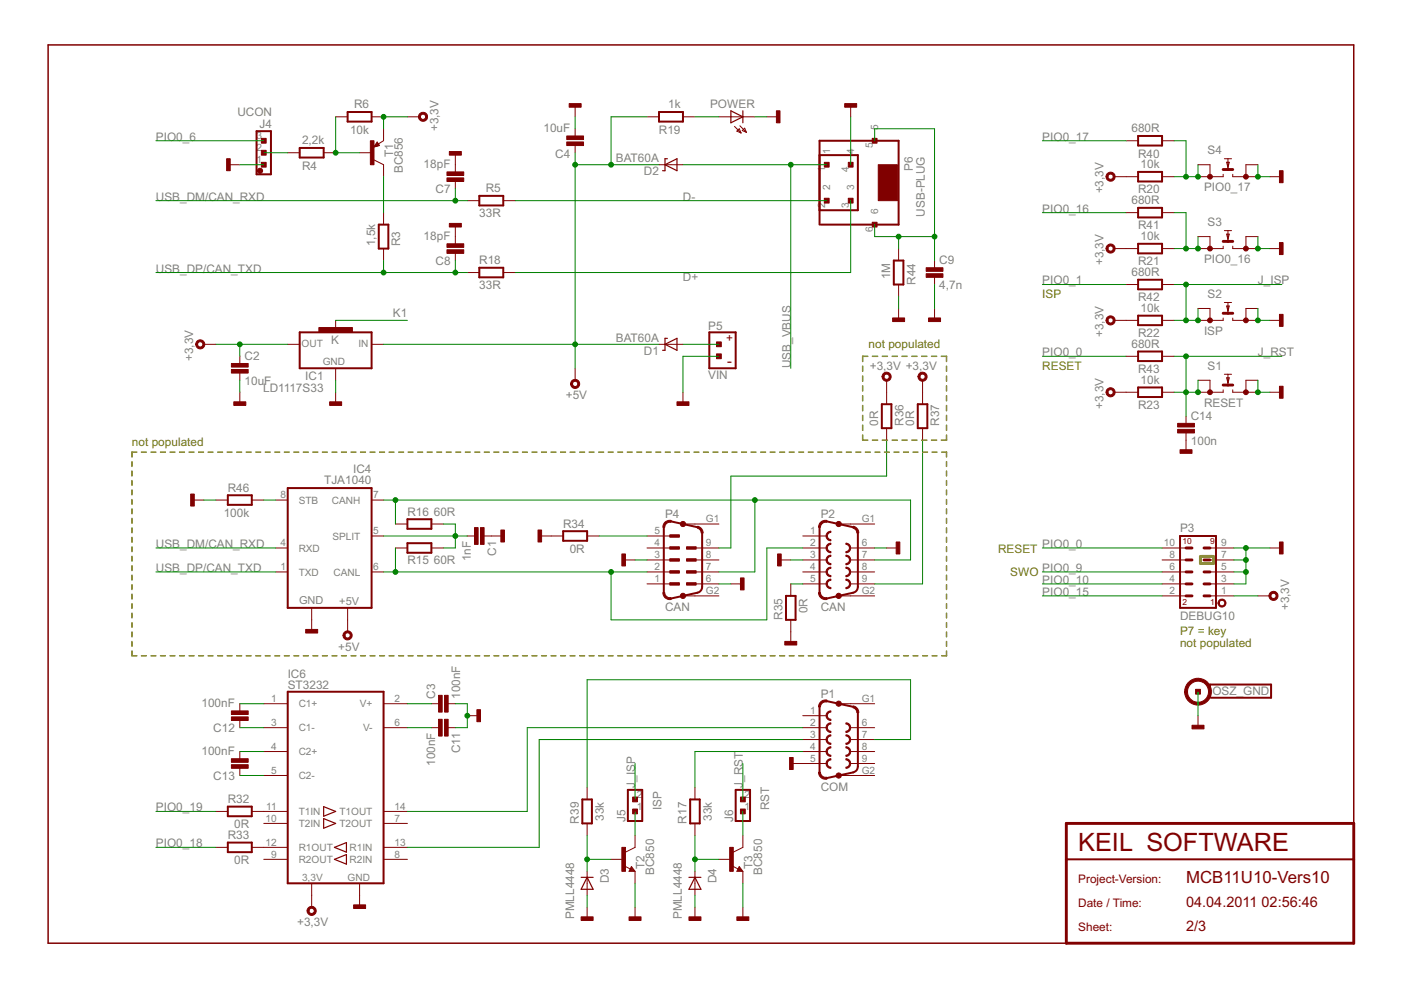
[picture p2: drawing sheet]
<svg xmlns="http://www.w3.org/2000/svg" width="297mm" height="210mm" viewBox="0 0 297 210" stroke-linecap="round" stroke-linejoin="round" font-family="sans-serif">
<defs><g id="words">
<text font-size="6" fill="#800000" x="228.6" y="180.4">KEIL SOFTWARE</text>
<text font-size="4" fill="#800000" x="251.5" y="187.3">MCB11U10-Vers10</text>
<g font-size="3.4" fill="#800000">
<text x="154.2" y="77.6">-</text>
<text x="251.5" y="192.4">04.04.2011</text>
<text x="251.5" y="197.4">2/3</text>
<text x="267.5" y="192.4">02:56:46</text>
</g>
<g font-size="2.8" fill="#808080">
<text x="75.1" y="23">R6</text>
<text x="141.6" y="23">1k</text>
<text x="150.5" y="22.9">POWER</text>
<text x="33.1" y="29.8">PIO0_6</text>
<text x="50.3" y="24.5">UCON</text>
<text x="55" y="27.1">J4</text>
<text x="74.2" y="28.3">10k</text>
<text x="93" y="27.8" transform="rotate(-90 93 27.8)">+3,3V</text>
<text x="115.2" y="28.1">10uF</text>
<text x="139.7" y="28.3">R19</text>
<text x="221" y="29.8">PIO0_17</text>
<text x="239.9" y="28.1">680R</text>
<text x="64" y="30.6">2,2k</text>
<text x="64" y="35.9">R4</text>
<text x="83.3" y="33.3" transform="rotate(-90 83.3 33.3)">T1</text>
<text x="89.8" y="35.7">18pF</text>
<text x="117.7" y="33.4">C4</text>
<text x="130.6" y="34.4">BAT60A</text>
<text x="241.3" y="33.4">R40</text>
<text x="241.8" y="35.7">10k</text>
<text x="256" y="32.6">S4</text>
<text x="85.4" y="36.7" transform="rotate(-90 85.4 36.7)">BC856</text>
<text x="92.3" y="41">C7</text>
<text x="103" y="40.8">R5</text>
<text x="136.5" y="37.2">D2</text>
<text x="193.6" y="36.2" transform="rotate(-90 193.6 36.2)">P6</text>
<text x="233.9" y="41" transform="rotate(-90 233.9 41)">+3,3V</text>
<text x="241.3" y="41">R20</text>
<text x="255.3" y="40.5">PIO0_17</text>
<text x="33.1" y="42.5">USB_DM/CAN_RXD</text>
<text x="101.6" y="46.1">33R</text>
<text x="144.8" y="42.5">D-</text>
<text x="196.1" y="45.9" transform="rotate(-90 196.1 45.9)">USB-PLUG</text>
<text x="221" y="45.1">PIO0_16</text>
<text x="239.9" y="43.3">680R</text>
<text x="256" y="47.9">S3</text>
<text x="79.5" y="52.2" transform="rotate(-90 79.5 52.2)">1,5k</text>
<text x="84.9" y="52.2" transform="rotate(-90 84.9 52.2)">R3</text>
<text x="89.8" y="50.9">18pF</text>
<text x="241.3" y="48.6">R41</text>
<text x="241.8" y="50.9">10k</text>
<text x="33.1" y="57.8">USB_DP/CAN_TXD</text>
<text x="92.3" y="56.3">C8</text>
<text x="101.6" y="56">R18</text>
<text x="144.8" y="59.6">D+</text>
<text x="188.7" y="59.2" transform="rotate(-90 188.7 59.2)">1M</text>
<text x="199.2" y="56">C9</text>
<text x="233.9" y="56.3" transform="rotate(-90 233.9 56.3)">+3,3V</text>
<text x="239.9" y="58.5">680R</text>
<text x="241.3" y="56.3">R21</text>
<text x="255.3" y="55.7">PIO0_16</text>
<text x="101.6" y="61.3">33R</text>
<text x="194.1" y="60.3" transform="rotate(-90 194.1 60.3)">R44</text>
<text x="199.2" y="61.3">4,7n</text>
<text x="221" y="60.3">PIO0_1</text>
<text x="241.3" y="63.9">R42</text>
<text x="256" y="63.1">S2</text>
<text x="266.7" y="60.3">J_ISP</text>
<text x="83.3" y="67.2">K1</text>
<text x="150.1" y="70">P5</text>
<text x="233.9" y="71.5" transform="rotate(-90 233.9 71.5)">+3,3V</text>
<text x="241.3" y="71.5">R22</text>
<text x="241.8" y="66.2">10k</text>
<text x="255.3" y="71">ISP</text>
<text x="40.9" y="76.6" transform="rotate(-90 40.9 76.6)">+3,3V</text>
<text x="51.9" y="76.3">C2</text>
<text x="70.2" y="73">K</text>
<text x="130.6" y="72.5">BAT60A</text>
<text x="136.5" y="75.3">D1</text>
<text x="221" y="75.6">PIO0_0</text>
<text x="239.9" y="73.8">680R</text>
<text x="266.7" y="75.6">J_RST</text>
<text x="51.9" y="81.6">10uF</text>
<text x="55.8" y="83.2">LD1117S33</text>
<text x="64.7" y="80.6">IC1</text>
<text x="150.1" y="80.4">VIN</text>
<text x="167.7" y="78.1" transform="rotate(-90 167.7 78.1)">USB_VBUS</text>
<text x="184.4" y="78.3">+3,3V +3,3V</text>
<text x="241.3" y="79.1">R43</text>
<text x="241.8" y="81.4">10k</text>
<text x="256" y="78.3">S1</text>
<text x="120" y="84.7">+5V</text>
<text x="233.9" y="86.7" transform="rotate(-90 233.9 86.7)">+3,3V</text>
<text x="241.3" y="86.7">R23</text>
<text x="252.5" y="89">C14</text>
<text x="255.3" y="86.2">RESET</text>
<text x="186.2" y="90.3" transform="rotate(-90 186.2 90.3)">0R</text>
<text x="191.5" y="90.3" transform="rotate(-90 191.5 90.3)">R36</text>
<text x="193.8" y="90.3" transform="rotate(-90 193.8 90.3)">0R</text>
<text x="199.2" y="90.3" transform="rotate(-90 199.2 90.3)">R37</text>
<text x="252.5" y="94.3">100n</text>
<text x="74.9" y="100.3">IC4</text>
<text x="48.3" y="104.2">R46</text>
<text x="68.7" y="102.7">TJA1040</text>
<text x="47.4" y="109.6">100k</text>
<text x="86.4" y="109.3">R16</text>
<text x="92" y="109.3">60R</text>
<text x="119.4" y="111.9">R34</text>
<text x="141" y="109.8">P4</text>
<text x="174" y="109.8">P2</text>
<text x="250.2" y="112.9">P3</text>
<text x="33.1" y="116.2">USB_DM/CAN_RXD</text>
<text x="86.4" y="119.5">R15</text>
<text x="92" y="119.5">60R</text>
<text x="99.9" y="119" transform="rotate(-90 99.9 119)">1nF</text>
<text x="105.2" y="117.9" transform="rotate(-90 105.2 117.9)">C1</text>
<text x="120.8" y="117.2">0R</text>
<text x="221" y="116.2">PIO0_0</text>
<text x="33.1" y="121.3">USB_DP/CAN_TXD</text>
<text x="221" y="121.3">PIO0_9</text>
<text x="221" y="123.8">PIO0_10</text>
<text x="141" y="129.5">CAN</text>
<text x="165.9" y="131.4" transform="rotate(-90 165.9 131.4)">R35</text>
<text x="171.2" y="130" transform="rotate(-90 171.2 130)">0R</text>
<text x="174" y="129.5">CAN</text>
<text x="221" y="126.3">PIO0_15</text>
<text x="250.2" y="131.4">DEBUG10</text>
<text x="273.3" y="129.4" transform="rotate(-90 273.3 129.4)">+3,3V</text>
<text x="61" y="143.7">IC6</text>
<text x="71.7" y="138">+5V</text>
<text x="42.7" y="150">100nF</text>
<text x="61" y="146.1">ST3232</text>
<text x="92.2" y="148.2" transform="rotate(-90 92.2 148.2)">C3</text>
<text x="97.6" y="148.2" transform="rotate(-90 97.6 148.2)">100nF</text>
<text x="174" y="147.9">P1</text>
<text x="257.1" y="147.4">OSZ_GND</text>
<text x="45.2" y="155.3">C12</text>
<text x="42.7" y="160.1">100nF</text>
<text x="97.6" y="159.7" transform="rotate(-90 97.6 159.7)">C11</text>
<text x="45.2" y="165.4">C13</text>
<text x="92.2" y="162.4" transform="rotate(-90 92.2 162.4)">100nF</text>
<text x="134.6" y="167" transform="rotate(-90 134.6 167)">J_ISP</text>
<text x="157.5" y="167" transform="rotate(-90 157.5 167)">J_RST</text>
<text x="174" y="167.6">COM</text>
<text x="33.1" y="172">PIO0_19</text>
<text x="48.3" y="170.3">R32</text>
<text x="140.2" y="171.8" transform="rotate(-90 140.2 171.8)">ISP</text>
<text x="163.1" y="171.8" transform="rotate(-90 163.1 171.8)">RST</text>
<text x="33.1" y="179.7">PIO0_18</text>
<text x="48.3" y="177.9">R33</text>
<text x="49.7" y="175.6">0R</text>
<text x="122.7" y="174.6" transform="rotate(-90 122.7 174.6)">R39</text>
<text x="128" y="174.1" transform="rotate(-90 128 174.1)">33k</text>
<text x="132.6" y="174.3" transform="rotate(-90 132.6 174.3)">J5</text>
<text x="145.6" y="174.6" transform="rotate(-90 145.6 174.6)">R17</text>
<text x="150.9" y="174.1" transform="rotate(-90 150.9 174.1)">33k</text>
<text x="155.5" y="174.3" transform="rotate(-90 155.5 174.3)">J6</text>
<text x="49.7" y="183.2">0R</text>
<text x="136.7" y="184.2" transform="rotate(-90 136.7 184.2)">T2</text>
<text x="138.7" y="185.5" transform="rotate(-90 138.7 185.5)">BC850</text>
<text x="159.5" y="184.2" transform="rotate(-90 159.5 184.2)">T3</text>
<text x="161.6" y="185.5" transform="rotate(-90 161.6 185.5)">BC850</text>
<text x="129.1" y="187.3" transform="rotate(-90 129.1 187.3)">D3</text>
<text x="151.9" y="187.3" transform="rotate(-90 151.9 187.3)">D4</text>
<text x="63" y="196.4">+3,3V</text>
<text x="121.7" y="194.9" transform="rotate(-90 121.7 194.9)">PMLL4448</text>
<text x="144.6" y="194.9" transform="rotate(-90 144.6 194.9)">PMLL4448</text>
</g>
<g font-size="2.8" fill="#808000">
<text x="221" y="63.1">ISP</text>
<text x="184.2" y="73.8">not populated</text>
<text x="221" y="78.3">RESET</text>
<text x="28" y="94.6">not populated</text>
<text x="211.6" y="117.2">RESET</text>
<text x="214.2" y="122">SWO</text>
<text x="250.2" y="137.3">not populated</text>
<text x="250.2" y="134.7">P7 = key</text>
</g>
<g font-size="2.8" fill="#800000">
<text x="153.9" y="72.5">+</text>
<text x="228.6" y="187.3">Project-Version:</text>
<text x="228.6" y="192.4">Date / Time:</text>
<text x="228.6" y="197.4">Sheet:</text>
</g>
<g font-size="2.6" fill="#808080">
<text x="63.4" y="128.1">GND</text>
<text x="71.9" y="128.3">+5V</text>
</g>
<g font-size="2.4" fill="#808080">
<text x="54.4" y="29.5">3</text>
<text x="186.2" y="27.5" transform="rotate(-90 186.2 27.5)">5</text>
<text x="54.4" y="34.6">1</text>
<text x="54.4" y="32">2</text>
<text x="176" y="32.6" transform="rotate(-90 176 32.6)">1</text>
<text x="181.1" y="32.6" transform="rotate(-90 181.1 32.6)">4</text>
<text x="185.1" y="31.4" transform="rotate(-90 185.1 31.4)">5</text>
<text x="174.9" y="36.5" transform="rotate(-90 174.9 36.5)">1</text>
<text x="176" y="40.2" transform="rotate(-90 176 40.2)">2</text>
<text x="180" y="36.5" transform="rotate(-90 180 36.5)">4</text>
<text x="181.1" y="40.2" transform="rotate(-90 181.1 40.2)">3</text>
<text x="174.9" y="44.1" transform="rotate(-90 174.9 44.1)">2</text>
<text x="180" y="44.1" transform="rotate(-90 180 44.1)">3</text>
<text x="186.2" y="45.3" transform="rotate(-90 186.2 45.3)">6</text>
<text x="185.1" y="49.2" transform="rotate(-90 185.1 49.2)">6</text>
<text x="64" y="73.6">OUT</text>
<text x="68.4" y="77.3">GND</text>
<text x="76" y="73.6">IN</text>
<text x="59.5" y="105.7">8</text>
<text x="63.3" y="106.8">STB</text>
<text x="70.4" y="106.8">CANH</text>
<text x="79.1" y="105.7">7</text>
<text x="79.1" y="113.3">5</text>
<text x="138.7" y="113.3">5</text>
<text x="149.7" y="110.7">G1</text>
<text x="171.8" y="113.3">1</text>
<text x="182.7" y="110.7">G1</text>
<text x="59.5" y="115.8">4</text>
<text x="63.3" y="116.9">RXD</text>
<text x="70.5" y="114.4">SPLIT</text>
<text x="138.7" y="118.4">3</text>
<text x="138.7" y="115.8">4</text>
<text x="149.7" y="118.4">8</text>
<text x="149.7" y="115.8">9</text>
<text x="171.8" y="115.8">2</text>
<text x="171.8" y="118.4">3</text>
<text x="182.7" y="115.8">6</text>
<text x="182.7" y="118.4">7</text>
<text x="246.8" y="115.8">10</text>
<text x="247.9" y="118.4">8</text>
<text x="258.9" y="118.4">7</text>
<text x="258.9" y="115.8">9</text>
<text x="59.5" y="120.9">1</text>
<text x="63.3" y="122">TXD</text>
<text x="70.7" y="122">CANL</text>
<text x="79.1" y="120.9">6</text>
<text x="138.7" y="123.4">1</text>
<text x="138.7" y="120.9">2</text>
<text x="149.7" y="123.4">6</text>
<text x="149.7" y="120.9">7</text>
<text x="149.7" y="126">G2</text>
<text x="171.8" y="120.9">4</text>
<text x="171.8" y="123.4">5</text>
<text x="182.7" y="120.9">8</text>
<text x="182.7" y="123.4">9</text>
<text x="182.7" y="126">G2</text>
<text x="247.9" y="126">2</text>
<text x="247.9" y="123.4">4</text>
<text x="247.9" y="120.9">6</text>
<text x="258.9" y="126">1</text>
<text x="258.9" y="123.4">3</text>
<text x="258.9" y="120.9">5</text>
<text x="57.5" y="148.8">1</text>
<text x="63.3" y="150">C1+</text>
<text x="76.3" y="150">V+</text>
<text x="83.6" y="148.8">2</text>
<text x="182.7" y="148.8">G1</text>
<text x="57.5" y="153.9">3</text>
<text x="63.3" y="155">C1-</text>
<text x="77" y="155">V-</text>
<text x="83.6" y="153.9">6</text>
<text x="171.8" y="151.4">1</text>
<text x="171.8" y="153.9">2</text>
<text x="182.7" y="153.9">6</text>
<text x="57.5" y="159">4</text>
<text x="63.3" y="160.1">C2+</text>
<text x="171.8" y="156.5">3</text>
<text x="171.8" y="159">4</text>
<text x="171.8" y="161.5">5</text>
<text x="182.7" y="156.5">7</text>
<text x="182.7" y="159">8</text>
<text x="182.7" y="161.5">9</text>
<text x="57.5" y="164.1">5</text>
<text x="63.3" y="165.2">C2-</text>
<text x="182.7" y="164.1">G2</text>
<text x="56.5" y="171.7">11</text>
<text x="63.3" y="172.8">T1IN</text>
<text x="71.9" y="172.8">T1OUT</text>
<text x="83.6" y="171.7">14</text>
<text x="135" y="171.7">1</text>
<text x="135" y="169.2">2</text>
<text x="157.9" y="171.7">1</text>
<text x="157.9" y="169.2">2</text>
<text x="56.3" y="174.2">10</text>
<text x="56.3" y="179.3">12</text>
<text x="63.3" y="175.4">T2IN</text>
<text x="71.9" y="175.4">T2OUT</text>
<text x="83.6" y="174.2">7</text>
<text x="83.6" y="179.3">13</text>
<text x="57.5" y="181.9">9</text>
<text x="63.3" y="180.4">R1OUT</text>
<text x="63.3" y="183">R2OUT</text>
<text x="74.1" y="180.4">R1IN</text>
<text x="74.1" y="183">R2IN</text>
<text x="83.6" y="181.9">8</text>
<text x="64" y="186.8">3,3V</text>
<text x="73.7" y="186.8">GND</text>
</g>
<g font-size="2" fill="#800000">
<text x="250.7" y="115.4">10</text>
<text x="256.5" y="115.4">9</text>
<text x="250.7" y="128.4">2</text>
<text x="256.5" y="128.4">1</text>
</g>
</g></defs>
<g fill="#800000" stroke="#800000" stroke-width=".32">
<path d="M10.2 9.5v190.5z"/>
<path d="M10.2 9.5h276.8z"/>
<path d="M287 9.5v165.1z"/>
<path d="M10.2 200h215.9z"/>
</g>
<g fill="#800000" stroke="#800000" stroke-width=".61">
<path d="M226.1 182.2v17.8z"/>
<path d="M226.1 174.6v7.6z"/>
<path d="M226.1 174.6h60.9z"/>
<path d="M287 174.6v7.6z"/>
<path d="M287 182.2v17.8z"/>
<path d="M226.1 200h60.9z"/>
<path d="M255.3 116.2h1.2z"/>
<path d="M255.3 118.7h1.2z"/>
<path d="M255.3 121.3h1.2z"/>
<path d="M255.3 123.8h1.2z"/>
<path d="M255.3 126.3h1.2z"/>
<path d="M251.5 116.2h1.2z"/>
<path d="M251.5 118.7h1.2z"/>
<path d="M251.5 121.3h1.2z"/>
<path d="M251.5 123.8h1.2z"/>
<path d="M251.5 126.3h1.2z"/>
<path d="M259.3 81.6h1z"/>
<path d="M260.3 81.6h1.1z"/>
<path d="M259.3 66.4h1z"/>
<path d="M260.3 66.4h1.1z"/>
<path d="M259.3 51.2h1z"/>
<path d="M260.3 51.2h1.1z"/>
<path d="M259.3 35.9h1z"/>
<path d="M260.3 35.9h1.1z"/>
</g>
<g fill="#800000" stroke="#800000" stroke-width=".42">
<path d="M226.1 182.2h60.9z"/>
<path d="M250.2 128.9h7.6z"/>
<path d="M250.2 113.6v15.3z"/>
<path d="M257.8 113.6v15.3z"/>
<path d="M250.2 113.6h7.6z"/>
<path d="M256.5 145.1v2.8z"/>
<path d="M256.5 145.1h13z"/>
<path d="M269.5 145.1v2.8z"/>
<path d="M256.8 147.9h12.7z"/>
<path d="M101.6 41.5h5.1z"/>
<path d="M101.6 41.5v2.1z"/>
<path d="M101.6 43.6h5.1z"/>
<path d="M106.7 41.5v2.1z"/>
<path d="M101.6 56.8h5.1z"/>
<path d="M101.6 56.8v2z"/>
<path d="M101.6 58.8h5.1z"/>
<path d="M106.7 56.8v2z"/>
<path d="M139.7 25.8h5.1z"/>
<path d="M139.7 23.7v2.1z"/>
<path d="M139.7 23.7h5.1z"/>
<path d="M144.8 23.7v2.1z"/>
<path d="M63.5 33.4h5.1z"/>
<path d="M68.6 31.4v2z"/>
<path d="M63.5 31.4h5.1z"/>
<path d="M63.5 31.4v2z"/>
<path d="M73.7 23.7h5.1z"/>
<path d="M73.7 23.7v2.1z"/>
<path d="M73.7 25.8h5.1z"/>
<path d="M78.8 23.7v2.1z"/>
<path d="M82.3 47.6v5.1z"/>
<path d="M80.3 47.6h2z"/>
<path d="M80.3 47.6v5.1z"/>
<path d="M80.3 52.7h2z"/>
<path d="M54.4 27.8h3z"/>
<path d="M57.4 27.8v9.2z"/>
<path d="M54.4 27.8v9.2z"/>
<path d="M54.4 37h3z"/>
<path d="M175.3 148.7l2.5 .5z"/>
<path d="M177.8 149.2l3.1 .7z"/>
<path d="M181.9 151.1v11.4z"/>
<path d="M173.8 149.9v13.8z"/>
<path d="M175.3 165l2.5-.6z"/>
<path d="M177.8 164.4l3.1-.6z"/>
<path d="M175.3 110.6l2.5 .5z"/>
<path d="M177.8 111.1l3.1 .7z"/>
<path d="M181.9 113v11.4z"/>
<path d="M173.8 111.8v13.8z"/>
<path d="M175.3 126.9l2.5-.6z"/>
<path d="M177.8 126.3l3.1-.6z"/>
<path d="M142.3 110.6l2.5 .5z"/>
<path d="M144.8 111.1l3.1 .7z"/>
<path d="M148.9 113v11.4z"/>
<path d="M140.7 111.8v13.8z"/>
<path d="M142.3 126.9l2.5-.6z"/>
<path d="M144.8 126.3l3.1-.6z"/>
<path d="M61 128.9h17.8z"/>
<path d="M61 103.5v25.4z"/>
<path d="M61 103.5h17.8z"/>
<path d="M78.8 103.5v25.4z"/>
<path d="M61 146.7h20.3z"/>
<path d="M81.3 146.7v40.6z"/>
<path d="M61 187.3h20.3z"/>
<path d="M61 146.7v40.6z"/>
<path d="M173.8 32.9h8.1z"/>
<path d="M181.9 32.9v11.7z"/>
<path d="M173.8 32.9v11.7z"/>
<path d="M173.8 44.6h8.1z"/>
<path d="M174 47.6h16.5z"/>
<path d="M173.8 29.8h16.7z"/>
<path d="M173.8 29.8v17.8z"/>
<path d="M190.5 29.8v17.8z"/>
<path d="M150.4 78.1h5.6z"/>
<path d="M150.4 70.5v7.6z"/>
<path d="M156 70.5v7.6z"/>
<path d="M150.4 70.5h5.6z"/>
<path d="M191.5 55.2v5.1z"/>
<path d="M189.5 60.3h2z"/>
<path d="M189.5 55.2v5.1z"/>
<path d="M189.5 55.2h2z"/>
<path d="M63.5 78.1h15.3z"/>
<path d="M63.5 70.5v7.6z"/>
<path d="M63.5 70.5h15.3z"/>
<path d="M78.8 70.5v7.6z"/>
<path d="M48.3 105h5.1z"/>
<path d="M48.3 105v2z"/>
<path d="M48.3 107h5.1z"/>
<path d="M53.4 105v2z"/>
<path d="M86.4 110.1h5.1z"/>
<path d="M86.4 110.1v2z"/>
<path d="M86.4 112.1h5.1z"/>
<path d="M91.5 110.1v2z"/>
<path d="M86.4 115.2h5.1z"/>
<path d="M86.4 115.2v2z"/>
<path d="M86.4 117.2h5.1z"/>
<path d="M91.5 115.2v2z"/>
<path d="M119.4 112.6h5.1z"/>
<path d="M119.4 112.6v2.1z"/>
<path d="M119.4 114.7h5.1z"/>
<path d="M124.5 112.6v2.1z"/>
<path d="M166.6 126.3v5.1z"/>
<path d="M166.6 131.4h2.1z"/>
<path d="M168.7 126.3v5.1z"/>
<path d="M166.6 126.3h2.1z"/>
<path d="M189 85.7v5.1z"/>
<path d="M187 85.7h2z"/>
<path d="M187 85.7v5.1z"/>
<path d="M187 90.8h2z"/>
<path d="M196.6 85.7v5.1z"/>
<path d="M194.6 85.7h2z"/>
<path d="M194.6 85.7v5.1z"/>
<path d="M194.6 90.8h2z"/>
<path d="M48.3 171h5.1z"/>
<path d="M48.3 171v2.1z"/>
<path d="M48.3 173.1h5.1z"/>
<path d="M53.4 171v2.1z"/>
<path d="M48.3 178.6h5.1z"/>
<path d="M48.3 178.6v2.1z"/>
<path d="M48.3 180.7h5.1z"/>
<path d="M53.4 178.6v2.1z"/>
<path d="M133.1 174.1h3.1z"/>
<path d="M133.1 167.5v6.6z"/>
<path d="M136.2 167.5v6.6z"/>
<path d="M133.1 167.5h3.1z"/>
<path d="M156 174.1h3z"/>
<path d="M156 167.5v6.6z"/>
<path d="M159 167.5v6.6z"/>
<path d="M156 167.5h3z"/>
<path d="M123.5 169.5v5.1z"/>
<path d="M123.5 174.6h2z"/>
<path d="M125.5 169.5v5.1z"/>
<path d="M123.5 169.5h2z"/>
<path d="M146.3 169.5v5.1z"/>
<path d="M146.3 174.6h2.1z"/>
<path d="M148.4 169.5v5.1z"/>
<path d="M146.3 169.5h2.1z"/>
<path d="M241.3 84.2h5.1z"/>
<path d="M241.3 82.1v2.1z"/>
<path d="M241.3 82.1h5.1z"/>
<path d="M246.4 82.1v2.1z"/>
<path d="M241.3 76.6h5.1z"/>
<path d="M241.3 74.5v2.1z"/>
<path d="M241.3 74.5h5.1z"/>
<path d="M246.4 74.5v2.1z"/>
<path d="M241.3 68.9h5.1z"/>
<path d="M241.3 66.9v2z"/>
<path d="M241.3 66.9h5.1z"/>
<path d="M246.4 66.9v2z"/>
<path d="M241.3 61.3h5.1z"/>
<path d="M241.3 59.3v2z"/>
<path d="M241.3 59.3h5.1z"/>
<path d="M246.4 59.3v2z"/>
<path d="M241.3 53.7h5.1z"/>
<path d="M241.3 51.7v2z"/>
<path d="M241.3 51.7h5.1z"/>
<path d="M246.4 51.7v2z"/>
<path d="M241.3 46.1h5.1z"/>
<path d="M241.3 44.1v2z"/>
<path d="M241.3 44.1h5.1z"/>
<path d="M246.4 44.1v2z"/>
<path d="M241.3 38.5h5.1z"/>
<path d="M241.3 36.4v2.1z"/>
<path d="M241.3 36.4h5.1z"/>
<path d="M246.4 36.4v2.1z"/>
<path d="M241.3 30.9h5.1z"/>
<path d="M241.3 28.8v2.1z"/>
<path d="M241.3 28.8h5.1z"/>
<path d="M246.4 28.8v2.1z"/>
</g>
<g fill="#800000" stroke="#800000" stroke-width=".21">
<path d="M269.2 116.2h2.6z"/>
<path d="M266.7 126.3h2.5z"/>
<path d="M256.5 126.3h5.1z"/>
<path d="M246.4 126.3h5.1z"/>
<path d="M256.5 123.8h5.1z"/>
<path d="M246.4 123.8h5.1z"/>
<path d="M256.5 121.3h5.1z"/>
<path d="M246.4 121.3h5.1z"/>
<path d="M256.5 118.7h5.1z"/>
<path d="M246.4 118.7h5.1z"/>
<path d="M256.5 116.2h5.1z"/>
<path d="M246.4 116.2h5.1z"/>
<path d="M254 151.7v2.6z"/>
<path d="M162.6 24.8h2.5z"/>
<path d="M106.7 42.5h2.5z"/>
<path d="M99.1 42.5h2.5z"/>
<path d="M106.7 57.8h2.5z"/>
<path d="M99.1 57.8h2.5z"/>
<path d="M144.8 24.8h2.5z"/>
<path d="M137.2 24.8h2.5z"/>
<path d="M180.4 22.2v2.6z"/>
<path d="M157.5 24.8h2.5z"/>
<path d="M152.4 24.8h2.6z"/>
<path d="M155 24.8h2.5z"/>
<path d="M155.7 26.8l1.4 1.4z"/>
<path d="M156.7 27.3l.4 .9z"/>
<path d="M156.7 27.3l-.5 .5z"/>
<path d="M156.2 27.8l.9 .4z"/>
<path d="M157.9 27.2l.4 .9z"/>
<path d="M157.9 27.2l-.5 .5z"/>
<path d="M157.4 27.7l.9 .4z"/>
<path d="M156.9 26.7l1.4 1.4z"/>
<path d="M71.2 83.2v2.5z"/>
<path d="M43.2 73h2.6z"/>
<path d="M50.8 75.5v1.6z"/>
<path d="M50.8 79.1v1.5z"/>
<path d="M50.8 83.2v2.5z"/>
<path d="M121.9 30.9v1.5z"/>
<path d="M121.9 27.3v1.5z"/>
<path d="M121.9 22.2v2.6z"/>
<path d="M96.5 38.5v1.5z"/>
<path d="M96.5 34.9v1.5z"/>
<path d="M96.5 53.7v1.5z"/>
<path d="M96.5 50.2v1.5z"/>
<path d="M96.5 32.4v2.5z"/>
<path d="M96.5 47.6v2.6z"/>
<path d="M76.2 32.4h2.6z"/>
<path d="M81.3 27.3v2.5z"/>
<path d="M81.3 34.9v2.6z"/>
<path d="M79.3 33.9l2 1z"/>
<path d="M80 30.1l-.8 1.1z"/>
<path d="M79.2 31.2l1.3-.3z"/>
<path d="M80 30.1l.5 .8z"/>
<path d="M79.1 31.2l2.2-1.3z"/>
<path d="M61 32.4h2.5z"/>
<path d="M68.6 32.4h2.6z"/>
<path d="M78.8 24.8h2.5z"/>
<path d="M71.2 24.8h2.5z"/>
<path d="M48.3 34.9h2.5z"/>
<path d="M81.3 52.7v2.5z"/>
<path d="M81.3 45.1v2.5z"/>
<path d="M142.3 34.9h2.5z"/>
<path d="M139.7 34.9h2.6z"/>
<path d="M86.4 24.8h2.5z"/>
<path d="M170.2 151.7h5.1z"/>
<path d="M180.4 154.3h5z"/>
<path d="M170.2 154.3h5.1z"/>
<path d="M180.4 156.8h5z"/>
<path d="M170.2 156.8h5.1z"/>
<path d="M180.4 159.3h5z"/>
<path d="M170.2 159.3h5.1z"/>
<path d="M180.4 161.9h5z"/>
<path d="M170.2 161.9h5.1z"/>
<path d="M180.4 149.2h5z"/>
<path d="M180.4 164.4h5z"/>
<path d="M177.8 149.2h2.6z"/>
<path d="M177.8 164.4h2.6z"/>
<path d="M170.2 113.6h5.1z"/>
<path d="M180.4 116.2h5z"/>
<path d="M170.2 116.2h5.1z"/>
<path d="M180.4 118.7h5z"/>
<path d="M170.2 118.7h5.1z"/>
<path d="M180.4 121.3h5z"/>
<path d="M170.2 121.3h5.1z"/>
<path d="M180.4 123.8h5z"/>
<path d="M170.2 123.8h5.1z"/>
<path d="M180.4 111.1h5z"/>
<path d="M180.4 126.3h5z"/>
<path d="M177.8 111.1h2.6z"/>
<path d="M177.8 126.3h2.6z"/>
<path d="M137.2 123.8h5.1z"/>
<path d="M147.3 123.8h5.1z"/>
<path d="M137.2 121.3h5.1z"/>
<path d="M147.3 121.3h5.1z"/>
<path d="M137.2 118.7h5.1z"/>
<path d="M147.3 118.7h5.1z"/>
<path d="M137.2 116.2h5.1z"/>
<path d="M147.3 116.2h5.1z"/>
<path d="M137.2 113.6h5.1z"/>
<path d="M147.3 111.1h5.1z"/>
<path d="M147.3 126.3h5.1z"/>
<path d="M144.8 111.1h2.5z"/>
<path d="M144.8 126.3h2.5z"/>
<path d="M78.8 106h2.5z"/>
<path d="M73.7 128.9v2.5z"/>
<path d="M78.8 113.6h2.5z"/>
<path d="M66.1 128.9v2.5z"/>
<path d="M78.8 121.3h2.5z"/>
<path d="M58.5 121.3h2.5z"/>
<path d="M58.5 116.2h2.5z"/>
<path d="M58.5 106h2.5z"/>
<path d="M55.9 149.2h5.1z"/>
<path d="M55.9 154.3h5.1z"/>
<path d="M55.9 159.3h5.1z"/>
<path d="M55.9 164.4h5.1z"/>
<path d="M55.9 172h5.1z"/>
<path d="M55.9 174.6h5.1z"/>
<path d="M55.9 179.7h5.1z"/>
<path d="M55.9 182.2h5.1z"/>
<path d="M81.3 149.2h5.1z"/>
<path d="M81.3 154.3h5.1z"/>
<path d="M81.3 172h5.1z"/>
<path d="M81.3 174.6h5.1z"/>
<path d="M81.3 179.7h5.1z"/>
<path d="M81.3 182.2h5.1z"/>
<path d="M66.1 187.3v2.5z"/>
<path d="M76.2 187.3v2.5z"/>
<path d="M254 80.6h2.5z"/>
<path d="M254 83.2h2.5z"/>
<path d="M264.2 83.2h2.5z"/>
<path d="M264.2 80.6h2.5z"/>
<path d="M256.5 80.6v2.6z"/>
<path d="M264.2 80.6v2.6z"/>
<path d="M256.5 83.2h2.8z"/>
<path d="M261.4 82.7v.5z"/>
<path d="M261.4 83.2h2.8z"/>
<path d="M259.3 82.7v.5z"/>
<path d="M260.3 81.1v.5z"/>
<path d="M260.3 79.4v1.7z"/>
<path d="M260.3 79.4h.8z"/>
<path d="M259.6 79.4h.7z"/>
<path d="M254 65.4h2.5z"/>
<path d="M254 67.9h2.5z"/>
<path d="M264.2 67.9h2.5z"/>
<path d="M264.2 65.4h2.5z"/>
<path d="M256.5 65.4v2.5z"/>
<path d="M264.2 65.4v2.5z"/>
<path d="M256.5 67.9h2.8z"/>
<path d="M261.4 67.4v.5z"/>
<path d="M261.4 67.9h2.8z"/>
<path d="M259.3 67.4v.5z"/>
<path d="M260.3 65.9v.5z"/>
<path d="M260.3 64.1v1.8z"/>
<path d="M260.3 64.1h.8z"/>
<path d="M259.6 64.1h.7z"/>
<path d="M121.9 78.1v2.5z"/>
<path d="M142.3 73h2.5z"/>
<path d="M139.7 73h2.6z"/>
<path d="M144.8 83.2v2.5z"/>
<path d="M198.1 55.2v1.6z"/>
<path d="M198.1 58.8v1.5z"/>
<path d="M190.5 52.7v2.5z"/>
<path d="M190.5 60.3v2.6z"/>
<path d="M190.5 65.4v2.5z"/>
<path d="M198.1 65.4v2.5z"/>
<path d="M78.8 73h2.5z"/>
<path d="M71.2 78.1v2.5z"/>
<path d="M61 73h2.5z"/>
<path d="M71.2 67.9v2.6z"/>
<path d="M53.4 106h2.5z"/>
<path d="M45.8 106h2.5z"/>
<path d="M91.5 111.1h2.5z"/>
<path d="M83.8 111.1h2.6z"/>
<path d="M91.5 116.2h2.5z"/>
<path d="M83.8 116.2h2.6z"/>
<path d="M124.5 113.6h2.5z"/>
<path d="M116.9 113.6h2.5z"/>
<path d="M66.1 131.4v2.6z"/>
<path d="M40.7 106h2.5z"/>
<path d="M102.6 113.6h1.6z"/>
<path d="M99.1 113.6h1.5z"/>
<path d="M104.2 113.6h2.5z"/>
<path d="M114.3 113.6h2.6z"/>
<path d="M132.1 118.7h2.5z"/>
<path d="M155 123.8h2.5z"/>
<path d="M165.1 118.7h2.6z"/>
<path d="M188 116.2h2.5z"/>
<path d="M167.7 123.8v2.5z"/>
<path d="M167.7 131.4v2.6z"/>
<path d="M167.7 134v2.5z"/>
<path d="M188 90.8v2.5z"/>
<path d="M188 83.2v2.5z"/>
<path d="M195.6 90.8v2.5z"/>
<path d="M195.6 83.2v2.5z"/>
<path d="M188 80.6v2.6z"/>
<path d="M195.6 80.6v2.6z"/>
<path d="M50.8 152.8v1.5z"/>
<path d="M50.8 149.2v1.5z"/>
<path d="M50.8 162.9v1.5z"/>
<path d="M50.8 159.3v1.6z"/>
<path d="M91.5 149.2h1.5z"/>
<path d="M95 149.2h1.5z"/>
<path d="M95 154.3h1.5z"/>
<path d="M91.5 154.3h1.5z"/>
<path d="M76.2 189.8v2.6z"/>
<path d="M99.1 151.7h2.5z"/>
<path d="M66.1 189.8v2.6z"/>
<path d="M53.4 172h2.5z"/>
<path d="M45.8 172h2.5z"/>
<path d="M53.4 179.7h2.5z"/>
<path d="M45.8 179.7h2.5z"/>
<path d="M167.7 161.9h2.5z"/>
<path d="M129.6 182.2h2.5z"/>
<path d="M134.6 184.7v2.6z"/>
<path d="M134.6 177.1v2.6z"/>
<path d="M132.6 180.7l2-1z"/>
<path d="M133.9 183.7l.7 1z"/>
<path d="M133.4 184.7h1.2z"/>
<path d="M133.9 183.7l-.5 1z"/>
<path d="M132.4 183.6l1.2 .7z"/>
<path d="M152.4 182.2h2.6z"/>
<path d="M157.5 184.7v2.6z"/>
<path d="M157.5 177.1v2.6z"/>
<path d="M155.5 180.7l2-1z"/>
<path d="M156.7 183.7l.8 1z"/>
<path d="M156.2 184.7h1.3z"/>
<path d="M156.7 183.7l-.5 1z"/>
<path d="M155.3 183.6l1.2 .7z"/>
<path d="M124.5 187.3v2.5z"/>
<path d="M124.5 184.7v2.6z"/>
<path d="M147.3 187.3v2.5z"/>
<path d="M147.3 184.7v2.6z"/>
<path d="M124.5 167v2.5z"/>
<path d="M124.5 174.6v2.5z"/>
<path d="M124.5 192.4v2.5z"/>
<path d="M134.6 192.4v2.5z"/>
<path d="M147.3 192.4v2.5z"/>
<path d="M157.5 192.4v2.5z"/>
<path d="M147.3 167v2.5z"/>
<path d="M147.3 174.6v2.5z"/>
<path d="M254 50.2h2.5z"/>
<path d="M254 52.7h2.5z"/>
<path d="M264.2 52.7h2.5z"/>
<path d="M264.2 50.2h2.5z"/>
<path d="M256.5 50.2v2.5z"/>
<path d="M264.2 50.2v2.5z"/>
<path d="M256.5 52.7h2.8z"/>
<path d="M261.4 52.2v.5z"/>
<path d="M261.4 52.7h2.8z"/>
<path d="M259.3 52.2v.5z"/>
<path d="M260.3 50.7v.5z"/>
<path d="M260.3 48.9v1.8z"/>
<path d="M260.3 48.9h.8z"/>
<path d="M259.6 48.9h.7z"/>
<path d="M254 34.9h2.5z"/>
<path d="M254 37.5h2.5z"/>
<path d="M264.2 37.5h2.5z"/>
<path d="M264.2 34.9h2.5z"/>
<path d="M256.5 34.9v2.6z"/>
<path d="M264.2 34.9v2.6z"/>
<path d="M256.5 37.5h2.8z"/>
<path d="M261.4 37v.5z"/>
<path d="M261.4 37.5h2.8z"/>
<path d="M259.3 37v.5z"/>
<path d="M260.3 35.4v.5z"/>
<path d="M260.3 33.7v1.7z"/>
<path d="M260.3 33.7h.8z"/>
<path d="M259.6 33.7h.7z"/>
<path d="M269.2 83.2h2.6z"/>
<path d="M269.2 67.9h2.6z"/>
<path d="M269.2 52.7h2.6z"/>
<path d="M269.2 37.5h2.6z"/>
<path d="M246.4 83.2h2.5z"/>
<path d="M238.8 83.2h2.5z"/>
<path d="M246.4 75.5h2.5z"/>
<path d="M238.8 75.5h2.5z"/>
<path d="M246.4 67.9h2.5z"/>
<path d="M238.8 67.9h2.5z"/>
<path d="M246.4 60.3h2.5z"/>
<path d="M238.8 60.3h2.5z"/>
<path d="M246.4 52.7h2.5z"/>
<path d="M238.8 52.7h2.5z"/>
<path d="M246.4 45.1h2.5z"/>
<path d="M238.8 45.1h2.5z"/>
<path d="M246.4 37.5h2.5z"/>
<path d="M238.8 37.5h2.5z"/>
<path d="M246.4 29.8h2.5z"/>
<path d="M238.8 29.8h2.5z"/>
<path d="M236.2 37.5h2.6z"/>
<path d="M236.2 52.7h2.6z"/>
<path d="M236.2 67.9h2.6z"/>
<path d="M236.2 83.2h2.6z"/>
<path d="M251.5 88.2v1.6z"/>
<path d="M251.5 91.8v1.5z"/>
<path d="M251.5 93.3v2.6z"/>
<path d="M73.7 131.4v2.6z"/>
<path d="M269.2 125.8a.96 .96 0 0 1 1.6 0 .96 .96 0 0 1-.5 1.4 .96 .96 0 0 1-1.3-.9h.5a.56 .56 0 0 1 .8-.4 .56 .56 0 0 1 .1 .9 .56 .56 0 0 1-.9-.3v-.2h-.5z" fill-rule="evenodd"/>
<path d="M258.6 127.1a.85 .85 0 0 1 1.3 .4 .85 .85 0 0 1-.6 1.2 .85 .85 0 0 1-1.1-.8h.3a.6 .6 0 0 1 .8-.6 .6 .6 0 0 1 .2 1 .6 .6 0 0 1-1-.2v-.2h-.3z" fill-rule="evenodd"/>
<path d="M251.9 144.8a2.85 2.85 0 0 1 4.5 .3 2.85 2.85 0 0 1-1.6 4.3 2.85 2.85 0 0 1-3.6-2.7h.6a2.23 2.23 0 0 1 3.3-1.9 2.23 2.23 0 0 1 .2 3.8 2.23 2.23 0 0 1-3.5-1.6v-.3h-.6a2.98 2.98 0 0 1 .7-1.9z" fill-rule="evenodd"/>
<path d="M41.7 72.4a.97 .97 0 0 1 1.6 .1 .97 .97 0 0 1-.6 1.4 .97 .97 0 0 1-1.2-.9h.4a.56 .56 0 0 1 .8-.5 .56 .56 0 0 1 .2 .9 .56 .56 0 0 1-1-.2v-.2h-.4z" fill-rule="evenodd"/>
<path d="M54.8 35.8a.55 .55 0 0 1 .8 .2 .55 .55 0 0 1-.4 .8 .55 .55 0 0 1-.6-.6h.4l.1-.1 .1 .2-.6-.1z" fill-rule="evenodd"/>
<path d="M88.9 24.2a.96 .96 0 0 1 1.6 0 .96 .96 0 0 1-.5 1.5 .96 .96 0 0 1-1.3-.9h.4a.56 .56 0 0 1 .8-.5 .56 .56 0 0 1 .1 .9 .56 .56 0 0 1-.8-.2l-.1-.2h-.4z" fill-rule="evenodd"/>
<path d="M175.5 153.5l.7-.2v.2a.76 .76 0 0 0-.8 .8 .76 .76 0 0 0 .8 .7v.3a1.02 1.02 0 0 1-1-.7 1.02 1.02 0 0 1 .3-1.1z" fill-rule="evenodd"/>
<path d="M179.3 153.3a1.02 1.02 0 0 1 1.1 1 1.02 1.02 0 0 1-1.1 1v-.3a.76 .76 0 0 0 .8-.7 .76 .76 0 0 0-.8-.8z" fill-rule="evenodd"/>
<path d="M175.5 151l.7-.3v.3a.76 .76 0 0 0-.8 .7 .76 .76 0 0 0 .8 .8v.3a1.02 1.02 0 0 1-1-.7 1.02 1.02 0 0 1 .3-1.1z" fill-rule="evenodd"/>
<path d="M179.3 158.3a1.02 1.02 0 0 1 1.1 1 1.02 1.02 0 0 1-1.1 1.1v-.3a.76 .76 0 0 0 .8-.8 .76 .76 0 0 0-.8-.7z" fill-rule="evenodd"/>
<path d="M175.5 156l.5-.2h.2v.2a.76 .76 0 0 0-.8 .8 .76 .76 0 0 0 .8 .8v.2a1.01 1.01 0 0 1-1-.6 1.01 1.01 0 0 1 .3-1.2z" fill-rule="evenodd"/>
<path d="M179.3 155.8a1.01 1.01 0 0 1 1.1 1 1.01 1.01 0 0 1-1.1 1v-.2a.76 .76 0 0 0 .8-.8 .76 .76 0 0 0-.8-.8z" fill-rule="evenodd"/>
<path d="M175.5 158.6l.5-.3h.2v.3a.76 .76 0 0 0-.8 .7 .76 .76 0 0 0 .8 .8v.3a1.01 1.01 0 0 1-1-.7 1.01 1.01 0 0 1 .3-1.1z" fill-rule="evenodd"/>
<path d="M179.3 160.9a1.02 1.02 0 0 1 1.1 1 1.02 1.02 0 0 1-1.1 1v-.3a.76 .76 0 0 0 .8-.7 .76 .76 0 0 0-.8-.8z" fill-rule="evenodd"/>
<path d="M175.5 161.1l.5-.2h.2v.2a.76 .76 0 0 0-.8 .8 .76 .76 0 0 0 .8 .7v.3a1.01 1.01 0 0 1-1-.6 1.01 1.01 0 0 1 .3-1.2z" fill-rule="evenodd"/>
<path d="M174 148.8l.5-.3 .8-.1v.4l-.8 .2-.4 .4-.2 .5h-.4z" fill-rule="evenodd"/>
<path d="M180.9 149.7l.5 .1 .5 .5 .2 .8h-.4l-.2-.5-.7-.5z" fill-rule="evenodd"/>
<path d="M173.5 163.7h.4l.2 .6 .4 .4 .8 .1v.4a1.46 1.46 0 0 1-1.8-1.5z" fill-rule="evenodd"/>
<path d="M175.5 115.4l.7-.2v.2a.76 .76 0 0 0-.8 .8 .76 .76 0 0 0 .8 .7v.3a1.02 1.02 0 0 1-1-.7 1.02 1.02 0 0 1 .3-1.1z" fill-rule="evenodd"/>
<path d="M179.3 115.2a1.02 1.02 0 0 1 1.1 1 1.02 1.02 0 0 1-1.1 1v-.3a.76 .76 0 0 0 .8-.7 .76 .76 0 0 0-.8-.8z" fill-rule="evenodd"/>
<path d="M175.5 112.9l.7-.3v.3a.76 .76 0 0 0-.8 .7 .76 .76 0 0 0 .8 .8v.3a1.02 1.02 0 0 1-1-.7 1.02 1.02 0 0 1 .3-1.1z" fill-rule="evenodd"/>
<path d="M179.3 120.2a1.02 1.02 0 0 1 1.1 1.1 1.02 1.02 0 0 1-1.1 1v-.3a.76 .76 0 0 0 .8-.7 .76 .76 0 0 0-.8-.8z" fill-rule="evenodd"/>
<path d="M175.5 117.9l.7-.2v.3a.76 .76 0 0 0-.8 .7 .76 .76 0 0 0 .8 .8v.2a1.02 1.02 0 0 1-1-.6 1.02 1.02 0 0 1 .3-1.2z" fill-rule="evenodd"/>
<path d="M179.3 117.7a1.02 1.02 0 0 1 1.1 1 1.02 1.02 0 0 1-1.1 1v-.2a.76 .76 0 0 0 .8-.8 .76 .76 0 0 0-.8-.7z" fill-rule="evenodd"/>
<path d="M175.5 120.5l.7-.3v.3a.76 .76 0 0 0-.8 .8 .76 .76 0 0 0 .8 .7v.3a1.02 1.02 0 0 1-1-.7 1.02 1.02 0 0 1 .3-1.1z" fill-rule="evenodd"/>
<path d="M179.3 122.8a1.02 1.02 0 0 1 1.1 1 1.02 1.02 0 0 1-1.1 1v-.2a.76 .76 0 0 0 .8-.8 .76 .76 0 0 0-.8-.8z" fill-rule="evenodd"/>
<path d="M175.5 123l.7-.2v.2a.76 .76 0 0 0-.8 .8 .76 .76 0 0 0 .8 .8v.2a1.02 1.02 0 0 1-1-.6 1.02 1.02 0 0 1 .3-1.2z" fill-rule="evenodd"/>
<path d="M174 110.7l.5-.3h.8v.3l-.6 .1-.4 .3-.4 .7h-.4z" fill-rule="evenodd"/>
<path d="M180.9 111.6l.5 .2 .5 .4 .2 .8h-.4a1.05 1.05 0 0 0-.9-1z" fill-rule="evenodd"/>
<path d="M173.5 125.6h.4l.4 .8 .4 .3h.6v.4a1.46 1.46 0 0 1-1.8-1.5z" fill-rule="evenodd"/>
<path d="M140.9 110.7l.6-.3h.8l-.1 .3-.5 .1-.5 .3-.3 .7h-.4l.1-.5z" fill-rule="evenodd"/>
<path d="M147.9 111.6l.5 .2 .4 .4 .3 .8h-.4l-.2-.5-.7-.5z" fill-rule="evenodd"/>
<path d="M140.5 125.6h.4l.3 .8 .5 .3h.5l.1 .4a1.46 1.46 0 0 1-1.8-1.5z" fill-rule="evenodd"/>
<path d="M121.2 80.8a.96 .96 0 0 1 1.5 0 .96 .96 0 0 1-.4 1.5 .96 .96 0 0 1-1.3-.9h.4a.56 .56 0 0 1 .8-.5 .56 .56 0 0 1 .1 .9 .56 .56 0 0 1-.9-.2v-.2h-.4z" fill-rule="evenodd"/>
<path d="M187.2 79.3a.97 .97 0 0 1 1.6 0 .97 .97 0 0 1-.5 1.5 .97 .97 0 0 1-1.3-.9h.4a.56 .56 0 0 1 .8-.6 .56 .56 0 0 1 .2 .9 .56 .56 0 0 1-.9-.1l-.1-.2h-.4z" fill-rule="evenodd"/>
<path d="M194.8 79.3a.97 .97 0 0 1 1.6 0 .97 .97 0 0 1-.5 1.5 .97 .97 0 0 1-1.3-.9h.4a.56 .56 0 0 1 .8-.6 .56 .56 0 0 1 .2 .9 .56 .56 0 0 1-.9-.1l-.1-.2h-.4z" fill-rule="evenodd"/>
<path d="M65.3 192.5a.97 .97 0 0 1 1.6 .1 .97 .97 0 0 1-.5 1.5 .97 .97 0 0 1-1.3-1h.4a.56 .56 0 0 1 .8-.5 .56 .56 0 0 1 .2 .9 .56 .56 0 0 1-.9-.2l-.1-.2h-.4z" fill-rule="evenodd"/>
<path d="M234.7 36.9a.96 .96 0 0 1 1.5 0 .96 .96 0 0 1-.4 1.5 .96 .96 0 0 1-1.3-.9h.4a.56 .56 0 0 1 .8-.5 .56 .56 0 0 1 .1 .9 .56 .56 0 0 1-.9-.3v-.1h-.4z" fill-rule="evenodd"/>
<path d="M234.7 52.1a.96 .96 0 0 1 1.5 0 .96 .96 0 0 1-.4 1.5 .96 .96 0 0 1-1.3-.9h.4a.56 .56 0 0 1 .8-.5 .56 .56 0 0 1 .1 .9 .56 .56 0 0 1-.9-.2v-.2h-.4z" fill-rule="evenodd"/>
<path d="M234.7 67.3a.96 .96 0 0 1 1.5 0 .96 .96 0 0 1-.4 1.5 .96 .96 0 0 1-1.3-.9h.4a.56 .56 0 0 1 .8-.4 .56 .56 0 0 1 .1 .9 .56 .56 0 0 1-.9-.3v-.2h-.4z" fill-rule="evenodd"/>
<path d="M234.7 82.6a.96 .96 0 0 1 1.5 0 .96 .96 0 0 1-.4 1.5 .96 .96 0 0 1-1.3-.9h.4a.56 .56 0 0 1 .8-.5 .56 .56 0 0 1 .1 .9 .56 .56 0 0 1-.9-.2v-.2h-.4z" fill-rule="evenodd"/>
<path d="M72.9 134.1a.97 .97 0 0 1 1.6 .1 .97 .97 0 0 1-.5 1.5 .97 .97 0 0 1-1.3-1h.4a.56 .56 0 0 1 .8-.6 .56 .56 0 0 1 .2 1 .56 .56 0 0 1-.9-.2l-.1-.2h-.4z" fill-rule="evenodd"/>
<circle cx="177.8" cy="149.2" r=".56"/>
<circle cx="177.8" cy="164.4" r=".56"/>
<circle cx="177.8" cy="111.1" r=".56"/>
<circle cx="177.8" cy="126.3" r=".56"/>
<circle cx="144.8" cy="111.1" r=".56"/>
<circle cx="144.8" cy="126.3" r=".56"/>
<circle cx="256.5" cy="83.2" r=".51"/>
<circle cx="264.2" cy="83.2" r=".51"/>
<circle cx="256.5" cy="67.9" r=".51"/>
<circle cx="264.2" cy="67.9" r=".51"/>
<circle cx="256.5" cy="52.7" r=".51"/>
<circle cx="264.2" cy="52.7" r=".51"/>
<circle cx="256.5" cy="37.5" r=".51"/>
<circle cx="264.2" cy="37.5" r=".51"/>
</g>
<g fill="#800000" stroke="#800000" stroke-width=".21">
<path d="M271.3 114.9h.7v2.6h-.7z"/>
<path d="M253.5 146.2h1v1h-1z"/>
<path d="M252.7 153.8h2.6v.7h-2.6z"/>
<path d="M164.6 23.5h.8v2.5h-.8z"/>
<path d="M179.1 22h2.5v.7h-2.5z"/>
<path d="M69.9 85.2h2.5v.8h-2.5z"/>
<path d="M49.1 77.1h3.5v.7h-3.5z"/>
<path d="M49.1 78.3h3.5v.8h-3.5z"/>
<path d="M49.6 85.2h2.5v.8h-2.5z"/>
<path d="M120.2 30.1h3.5v.8h-3.5z"/>
<path d="M120.2 28.8h3.5v.8h-3.5z"/>
<path d="M120.7 22h2.5v.7h-2.5z"/>
<path d="M94.8 37.7h3.5v.8h-3.5z"/>
<path d="M94.8 36.4h3.5v.8h-3.5z"/>
<path d="M94.8 53h3.5v.7h-3.5z"/>
<path d="M94.8 51.7h3.5v.8h-3.5z"/>
<path d="M95.3 32.1h2.5v.8h-2.5z"/>
<path d="M95.3 47.4h2.5v.7h-2.5z"/>
<path d="M78.5 29.8h.8v5.1h-.8z"/>
<path d="M48 33.7h.8v2.5h-.8z"/>
<path d="M55.4 31.9h1v1h-1z"/>
<path d="M55.4 29.3h1v1.1h-1z"/>
<path d="M55.4 34.4h1v1h-1z"/>
<path d="M142 113.4h2v.5h-2z"/>
<path d="M142 115.9h2v.5h-2z"/>
<path d="M142 118.5h2v.5h-2z"/>
<path d="M142 121h2v.5h-2z"/>
<path d="M142 123.5h2v.6h-2z"/>
<path d="M145.6 115.9h2v.5h-2z"/>
<path d="M145.6 118.5h2v.5h-2z"/>
<path d="M145.6 121h2v.5h-2z"/>
<path d="M145.6 123.5h2v.6h-2z"/>
<path d="M179.9 42h1v1.1h-1z"/>
<path d="M174.8 42h1v1.1h-1z"/>
<path d="M179.9 34.4h1v1h-1z"/>
<path d="M174.8 34.4h1v1h-1z"/>
<path d="M184.9 47.1h1v1h-1z"/>
<path d="M184.9 29.3h1v1.1h-1z"/>
<path d="M186.2 34.9h4.1v7.6h-4.1z"/>
<path d="M151.9 72.5h1v1h-1z"/>
<path d="M151.9 75h1v1.1h-1z"/>
<path d="M143.5 85.2h2.6v.8h-2.6z"/>
<path d="M196.4 56.8h3.5v.7h-3.5z"/>
<path d="M196.4 58h3.5v.8h-3.5z"/>
<path d="M189.3 67.4h2.5v.8h-2.5z"/>
<path d="M196.9 67.4h2.5v.8h-2.5z"/>
<path d="M67.6 69.4h7.1v1.1h-7.1z"/>
<path d="M64.8 133.5h2.6v.7h-2.6z"/>
<path d="M40.4 104.8h.8v2.5h-.8z"/>
<path d="M101.9 111.9h.7v3.5h-.7z"/>
<path d="M100.6 111.9h.8v3.5h-.8z"/>
<path d="M106.2 112.4h.8v2.5h-.8z"/>
<path d="M114.1 112.4h.7v2.5h-.7z"/>
<path d="M131.8 117.5h.8v2.5h-.8z"/>
<path d="M157 122.5h.8v2.6h-.8z"/>
<path d="M164.9 117.5h.7v2.5h-.7z"/>
<path d="M190 114.9h.8v2.6h-.8z"/>
<path d="M166.4 136h2.5v.8h-2.5z"/>
<path d="M49.1 152h3.5v.8h-3.5z"/>
<path d="M49.1 150.7h3.5v.8h-3.5z"/>
<path d="M49.1 162.1h3.5v.8h-3.5z"/>
<path d="M49.1 160.9h3.5v.7h-3.5z"/>
<path d="M93 147.4h.7v3.6h-.7z"/>
<path d="M94.3 147.4h.7v3.6h-.7z"/>
<path d="M94.3 152.5h.7v3.6h-.7z"/>
<path d="M93 152.5h.7v3.6h-.7z"/>
<path d="M75 191.9h2.5v.7h-2.5z"/>
<path d="M101.1 150.5h.8v2.5h-.8z"/>
<path d="M167.4 160.6h.8v2.6h-.8z"/>
<path d="M131.8 179.7h.8v5h-.8z"/>
<path d="M154.7 179.7h.8v5h-.8z"/>
<path d="M134.1 169h1v1h-1z"/>
<path d="M134.1 171.5h1v1.1h-1z"/>
<path d="M157 169h1v1h-1z"/>
<path d="M157 171.5h1v1.1h-1z"/>
<path d="M123.2 194.4h2.6v.8h-2.6z"/>
<path d="M133.4 194.4h2.5v.8h-2.5z"/>
<path d="M146.1 194.4h2.5v.8h-2.5z"/>
<path d="M156.2 194.4h2.6v.8h-2.6z"/>
<path d="M271.3 81.9h.7v2.5h-.7z"/>
<path d="M271.3 66.7h.7v2.5h-.7z"/>
<path d="M271.3 51.4h.7v2.6h-.7z"/>
<path d="M271.3 36.2h.7v2.5h-.7z"/>
<path d="M249.7 89.8h3.5v.7h-3.5z"/>
<path d="M249.7 91h3.5v.8h-3.5z"/>
<path d="M250.2 95.4h2.5v.7h-2.5z"/>
</g>
<g fill="#800000" stroke="#800000" stroke-width=".25">
<path d="M155 23.5l2.5 1.3z"/>
<path d="M155 26l2.5-1.2z"/>
<path d="M157.5 23.5v1.3z"/>
<path d="M157.5 24.8v1.2z"/>
<path d="M155 23.5v1.3z"/>
<path d="M155 24.8v1.2z"/>
<path d="M79.5 31.1l.7-.3z"/>
<path d="M80 30.4l-.5 .7z"/>
<path d="M80 30.4l.2 .4z"/>
<path d="M79.8 30.9l.4-.1z"/>
<path d="M80 30.6l-.2 .3z"/>
<path d="M141 34.9l2.5-1.2z"/>
<path d="M141 34.9l2.5 1.3z"/>
<path d="M141 34.9v1.3z"/>
<path d="M143.5 33.7v2.5z"/>
<path d="M141 33.7v1.2z"/>
<path d="M140.5 36.2h.5z"/>
<path d="M141 33.7h.5z"/>
<path d="M68.6 171l2.6 1z"/>
<path d="M68.6 173.1l2.6-1.1z"/>
<path d="M68.6 171v2.1z"/>
<path d="M68.6 173.6l2.6 1z"/>
<path d="M68.6 175.6l2.6-1z"/>
<path d="M68.6 173.6v2z"/>
<path d="M70.9 179.7l2.5 1z"/>
<path d="M70.9 179.7l2.5-1.1z"/>
<path d="M73.4 178.6v2.1z"/>
<path d="M70.9 182.2l2.5 1z"/>
<path d="M70.9 182.2l2.5-1z"/>
<path d="M73.4 181.2v2z"/>
<path d="M260.1 80.1h.5z"/>
<path d="M260.6 80.1l-.3 1z"/>
<path d="M260.1 80.1l.2 1z"/>
<path d="M260.1 64.9h.5z"/>
<path d="M260.6 64.9l-.3 1z"/>
<path d="M260.1 64.9l.2 1z"/>
<path d="M141 73l2.5-1.3z"/>
<path d="M141 73l2.5 1.3z"/>
<path d="M141 73v1.3z"/>
<path d="M143.5 71.7v2.6z"/>
<path d="M141 71.7v1.3z"/>
<path d="M140.5 74.3h.5z"/>
<path d="M141 71.7h.5z"/>
<path d="M133.6 184.6h.8z"/>
<path d="M133.9 184l.5 .6z"/>
<path d="M133.9 184l-.3 .5z"/>
<path d="M133.6 184.5h.4z"/>
<path d="M133.9 184.2l.1 .3z"/>
<path d="M156.5 184.6h.7z"/>
<path d="M156.7 184l.5 .6z"/>
<path d="M156.7 184l-.2 .5z"/>
<path d="M156.5 184.5h.4z"/>
<path d="M156.7 184.2l.2 .3z"/>
<path d="M124.5 186l1.3 2.6z"/>
<path d="M124.5 186l-1.3 2.6z"/>
<path d="M123.2 186h1.3z"/>
<path d="M123.2 188.6h2.6z"/>
<path d="M124.5 186h1.3z"/>
<path d="M147.3 186l1.3 2.6z"/>
<path d="M147.3 186l-1.2 2.6z"/>
<path d="M146.1 186h1.2z"/>
<path d="M146.1 188.6h2.5z"/>
<path d="M147.3 186h1.3z"/>
<path d="M260.1 49.7h.5z"/>
<path d="M260.6 49.7l-.3 1z"/>
<path d="M260.1 49.7l.2 1z"/>
<path d="M260.1 34.4h.5z"/>
<path d="M260.6 34.4l-.3 1z"/>
<path d="M260.1 34.4l.2 1z"/>
</g>
<path d="M148.9 124.4l-.3 .8-.7 .5M181.9 124.4l-.3 .8-.7 .5M181.9 162.5l-.3 .8-.7 .5" fill="none" stroke="#800000" stroke-width=".42"/>
<g fill="#008000" stroke="#008000" stroke-width=".21">
<path d="M264.2 116.2h5z"/>
<path d="M261.6 116.2h2.6z"/>
<path d="M261.6 118.7h2.6z"/>
<path d="M264.2 116.2v2.5z"/>
<path d="M261.6 121.3h2.6z"/>
<path d="M264.2 118.7v2.6z"/>
<path d="M261.6 123.8h2.6z"/>
<path d="M264.2 121.3v2.5z"/>
<path d="M254 146.7v5z"/>
<path d="M160 24.8h2.6z"/>
<path d="M50.8 80.6v2.6z"/>
<path d="M121.9 24.8v2.5z"/>
<path d="M50.8 34.9h5.1z"/>
<path d="M180.4 24.8v10.1z"/>
<path d="M144.8 75.5h7.6z"/>
<path d="M144.8 75.5v7.7z"/>
<path d="M190.5 62.9v2.5z"/>
<path d="M198.1 60.3v5.1z"/>
<path d="M43.2 106h2.6z"/>
<path d="M134.6 118.7h2.6z"/>
<path d="M152.4 123.8h2.6z"/>
<path d="M167.7 118.7h2.5z"/>
<path d="M185.4 116.2h2.6z"/>
<path d="M96.5 149.2h2.6z"/>
<path d="M99.1 149.2v2.5z"/>
<path d="M99.1 151.7v2.6z"/>
<path d="M96.5 154.3h2.6z"/>
<path d="M124.5 189.8v2.6z"/>
<path d="M134.6 187.3v5.1z"/>
<path d="M147.3 189.8v2.6z"/>
<path d="M157.5 187.3v5.1z"/>
<path d="M266.7 37.5h2.5z"/>
<path d="M266.7 34.9v2.6z"/>
<path d="M266.7 52.7h2.5z"/>
<path d="M266.7 50.2v2.5z"/>
<path d="M266.7 67.9h2.5z"/>
<path d="M266.7 65.4v2.5z"/>
<path d="M266.7 83.2h2.5z"/>
<path d="M266.7 80.6v2.6z"/>
<path d="M71.2 80.6v2.6z"/>
<path d="M221 116.2h25.4z"/>
<path d="M221 75.5h17.8z"/>
<path d="M221 121.3h25.4z"/>
<path d="M221 123.8h25.4z"/>
<path d="M221 126.3h25.4z"/>
<path d="M261.6 126.3h5.1z"/>
<path d="M50.8 73v2.5z"/>
<path d="M45.8 73h5z"/>
<path d="M50.8 73h10.2z"/>
<path d="M81.3 24.8v2.5z"/>
<path d="M81.3 24.8h5.1z"/>
<path d="M33.1 29.8h22.8z"/>
<path d="M109.2 57.8h71.2z"/>
<path d="M180.4 42.5v15.3z"/>
<path d="M147.3 24.8h5.1z"/>
<path d="M109.2 42.5h66.1z"/>
<path d="M71.2 32.4h5z"/>
<path d="M71.2 24.8v7.6z"/>
<path d="M55.9 32.4h5.1z"/>
<path d="M81.3 37.5v7.6z"/>
<path d="M33.1 42.5h63.4z"/>
<path d="M96.5 42.5h2.6z"/>
<path d="M96.5 40v2.5z"/>
<path d="M33.1 116.2h25.4z"/>
<path d="M33.1 57.8h48.2z"/>
<path d="M81.3 57.8h15.2z"/>
<path d="M96.5 57.8h2.6z"/>
<path d="M96.5 55.2v2.6z"/>
<path d="M81.3 55.2v2.6z"/>
<path d="M33.1 121.3h25.4z"/>
<path d="M144.8 34.9h22.9z"/>
<path d="M167.7 34.9h7.6z"/>
<path d="M167.7 34.9v43.2z"/>
<path d="M185.4 27.3v2.5z"/>
<path d="M185.4 27.3h12.7z"/>
<path d="M198.1 27.3v22.9z"/>
<path d="M190.5 50.2h7.6z"/>
<path d="M185.4 50.2h5.1z"/>
<path d="M185.4 47.6v2.6z"/>
<path d="M198.1 50.2v5z"/>
<path d="M190.5 50.2v2.5z"/>
<path d="M121.9 32.4v2.5z"/>
<path d="M129.6 34.9h10.1z"/>
<path d="M129.6 24.8h7.6z"/>
<path d="M129.6 24.8v10.1z"/>
<path d="M121.9 34.9h7.7z"/>
<path d="M121.9 34.9v38.1z"/>
<path d="M121.9 73v5.1z"/>
<path d="M121.9 73h17.8z"/>
<path d="M81.3 73h40.6z"/>
<path d="M144.8 73h7.6z"/>
<path d="M55.9 106h2.6z"/>
<path d="M81.3 106h2.5z"/>
<path d="M83.8 106v5.1z"/>
<path d="M83.8 106h76.2z"/>
<path d="M160 106h33.1z"/>
<path d="M193.1 106v12.7z"/>
<path d="M185.4 118.7h7.7z"/>
<path d="M152.4 121.3h7.6z"/>
<path d="M160 106v15.3z"/>
<path d="M81.3 121.3h2.5z"/>
<path d="M83.8 116.2v5.1z"/>
<path d="M83.8 121.3h45.8z"/>
<path d="M129.6 121.3h7.6z"/>
<path d="M129.6 121.3v10.1z"/>
<path d="M129.6 131.4h33z"/>
<path d="M162.6 116.2v15.2z"/>
<path d="M162.6 116.2h7.6z"/>
<path d="M94 111.1h2.5z"/>
<path d="M96.5 111.1v2.5z"/>
<path d="M96.5 113.6v2.6z"/>
<path d="M94 116.2h2.5z"/>
<path d="M81.3 113.6h15.2z"/>
<path d="M96.5 113.6h2.6z"/>
<path d="M127 113.6h10.2z"/>
<path d="M195.6 93.3v30.5z"/>
<path d="M185.4 123.8h10.2z"/>
<path d="M188 93.3v7.6z"/>
<path d="M155 100.9h33z"/>
<path d="M155 100.9v15.3z"/>
<path d="M152.4 116.2h2.6z"/>
<path d="M167.7 123.8h2.5z"/>
<path d="M50.8 149.2h5.1z"/>
<path d="M50.8 154.3h5.1z"/>
<path d="M50.8 159.3h5.1z"/>
<path d="M50.8 164.4h5.1z"/>
<path d="M86.4 149.2h5.1z"/>
<path d="M86.4 154.3h5.1z"/>
<path d="M33.1 172h12.7z"/>
<path d="M33.1 179.7h12.7z"/>
<path d="M86.4 172h25.4z"/>
<path d="M111.8 154.3v17.7z"/>
<path d="M111.8 154.3h58.4z"/>
<path d="M86.4 179.7h27.9z"/>
<path d="M114.3 156.8v22.9z"/>
<path d="M114.3 156.8h55.9z"/>
<path d="M185.4 156.8h7.7z"/>
<path d="M193.1 144.1v12.7z"/>
<path d="M124.5 144.1h68.6z"/>
<path d="M124.5 144.1v22.9z"/>
<path d="M134.6 161.9v7.6z"/>
<path d="M248.9 67.9h2.6z"/>
<path d="M251.5 67.9h2.5z"/>
<path d="M254 65.4v2.5z"/>
<path d="M248.9 60.3h2.6z"/>
<path d="M251.5 60.3v7.6z"/>
<path d="M251.5 60.3h20.3z"/>
<path d="M157.5 161.9v7.6z"/>
<path d="M248.9 83.2h2.6z"/>
<path d="M251.5 83.2h2.5z"/>
<path d="M254 80.6v2.6z"/>
<path d="M248.9 75.5h2.6z"/>
<path d="M251.5 75.5v7.7z"/>
<path d="M251.5 75.5h20.3z"/>
<path d="M251.5 83.2v5z"/>
<path d="M147.3 159.3v7.7z"/>
<path d="M147.3 159.3h22.9z"/>
<path d="M124.5 177.1v5.1z"/>
<path d="M124.5 182.2v2.5z"/>
<path d="M124.5 182.2h5.1z"/>
<path d="M134.6 172v5.1z"/>
<path d="M147.3 177.1v5.1z"/>
<path d="M147.3 182.2v2.5z"/>
<path d="M147.3 182.2h5.1z"/>
<path d="M157.5 172v5.1z"/>
<path d="M248.9 52.7h2.6z"/>
<path d="M251.5 52.7h2.5z"/>
<path d="M254 50.2v2.5z"/>
<path d="M248.9 45.1h2.6z"/>
<path d="M251.5 45.1v7.6z"/>
<path d="M248.9 37.5h2.6z"/>
<path d="M251.5 37.5h2.5z"/>
<path d="M254 34.9v2.6z"/>
<path d="M248.9 29.8h2.6z"/>
<path d="M251.5 29.8v7.7z"/>
<path d="M221 29.8h17.8z"/>
<path d="M221 45.1h17.8z"/>
<path d="M221 60.3h17.8z"/>
<path d="M71.2 67.9h15.2z"/>
<circle cx="264.2" cy="116.2" r=".51"/>
<circle cx="264.2" cy="118.7" r=".51"/>
<circle cx="264.2" cy="121.3" r=".51"/>
<circle cx="99.1" cy="151.7" r=".51"/>
<circle cx="266.7" cy="37.5" r=".51"/>
<circle cx="266.7" cy="52.7" r=".51"/>
<circle cx="266.7" cy="67.9" r=".51"/>
<circle cx="266.7" cy="83.2" r=".51"/>
<circle cx="50.8" cy="73" r=".51"/>
<circle cx="81.3" cy="24.8" r=".51"/>
<circle cx="71.2" cy="32.4" r=".51"/>
<circle cx="96.5" cy="42.5" r=".51"/>
<circle cx="96.5" cy="57.8" r=".51"/>
<circle cx="81.3" cy="57.8" r=".51"/>
<circle cx="167.7" cy="34.9" r=".51"/>
<circle cx="198.1" cy="50.2" r=".51"/>
<circle cx="190.5" cy="50.2" r=".51"/>
<circle cx="129.6" cy="34.9" r=".51"/>
<circle cx="121.9" cy="34.9" r=".51"/>
<circle cx="121.9" cy="73" r=".51"/>
<circle cx="83.8" cy="106" r=".51"/>
<circle cx="160" cy="106" r=".51"/>
<circle cx="83.8" cy="121.3" r=".51"/>
<circle cx="129.6" cy="121.3" r=".51"/>
<circle cx="96.5" cy="113.6" r=".51"/>
<circle cx="254" cy="67.9" r=".51"/>
<circle cx="251.5" cy="67.9" r=".51"/>
<circle cx="251.5" cy="60.3" r=".51"/>
<circle cx="254" cy="83.2" r=".51"/>
<circle cx="251.5" cy="83.2" r=".51"/>
<circle cx="251.5" cy="75.5" r=".51"/>
<circle cx="124.5" cy="182.2" r=".51"/>
<circle cx="147.3" cy="182.2" r=".51"/>
<circle cx="254" cy="52.7" r=".51"/>
<circle cx="251.5" cy="52.7" r=".51"/>
<circle cx="254" cy="37.5" r=".51"/>
<circle cx="251.5" cy="37.5" r=".51"/>
</g>
<g fill="#808000" stroke="#808000" stroke-width=".61">
<path d="M254.8 118h2.2z"/>
<path d="M254.8 119.5h2.2z"/>
<path d="M254.5 118v1.5z"/>
<path d="M257.3 118v1.5z"/>
</g>
<g fill="#808000" stroke="#808000" stroke-width=".32">
<path d="M199.7 95.9h1z"/>
<path d="M197.6 95.9h1z"/>
<path d="M195.6 95.9h1z"/>
<path d="M193.6 95.9h1z"/>
<path d="M191.6 95.9h1z"/>
<path d="M189.5 95.9h1.1z"/>
<path d="M187.5 95.9h1.1z"/>
<path d="M185.5 95.9h1z"/>
<path d="M183.5 95.9h1z"/>
<path d="M181.5 95.9h1z"/>
<path d="M179.5 95.9h1z"/>
<path d="M177.4 95.9h1.1z"/>
<path d="M175.4 95.9h1z"/>
<path d="M173.4 95.9h1z"/>
<path d="M171.4 95.9h1z"/>
<path d="M169.4 95.9h1z"/>
<path d="M167.3 95.9h1.1z"/>
<path d="M165.3 95.9h1z"/>
<path d="M163.3 95.9h1z"/>
<path d="M161.3 95.9h1z"/>
<path d="M159.3 95.9h1z"/>
<path d="M157.2 95.9h1.1z"/>
<path d="M155.2 95.9h1z"/>
<path d="M153.2 95.9h1z"/>
<path d="M151.2 95.9h1z"/>
<path d="M149.2 95.9h1z"/>
<path d="M147.2 95.9h1z"/>
<path d="M145.1 95.9h1z"/>
<path d="M143.1 95.9h1z"/>
<path d="M141.1 95.9h1z"/>
<path d="M139.1 95.9h1z"/>
<path d="M137.1 95.9h1z"/>
<path d="M135 95.9h1z"/>
<path d="M133 95.9h1z"/>
<path d="M131 95.9h1z"/>
<path d="M129 95.9h1z"/>
<path d="M126.9 95.9h1.1z"/>
<path d="M124.9 95.9h1z"/>
<path d="M122.9 95.9h1z"/>
<path d="M120.9 95.9h1z"/>
<path d="M118.9 95.9h1z"/>
<path d="M116.8 95.9h1.1z"/>
<path d="M114.8 95.9h1z"/>
<path d="M112.8 95.9h1z"/>
<path d="M110.8 95.9h1z"/>
<path d="M108.8 95.9h1z"/>
<path d="M106.7 95.9h1.1z"/>
<path d="M104.7 95.9h1z"/>
<path d="M102.7 95.9h1z"/>
<path d="M100.7 95.9h1z"/>
<path d="M98.7 95.9h1z"/>
<path d="M96.6 95.9h1.1z"/>
<path d="M94.6 95.9h1.1z"/>
<path d="M92.6 95.9h1z"/>
<path d="M90.6 95.9h1z"/>
<path d="M88.6 95.9h1z"/>
<path d="M86.6 95.9h1z"/>
<path d="M84.5 95.9h1.1z"/>
<path d="M82.5 95.9h1z"/>
<path d="M80.5 95.9h1z"/>
<path d="M78.5 95.9h1z"/>
<path d="M76.5 95.9h1z"/>
<path d="M74.4 95.9h1.1z"/>
<path d="M72.4 95.9h1z"/>
<path d="M70.4 95.9h1z"/>
<path d="M68.4 95.9h1z"/>
<path d="M66.4 95.9h1z"/>
<path d="M64.3 95.9h1.1z"/>
<path d="M62.3 95.9h1z"/>
<path d="M60.3 95.9h1z"/>
<path d="M58.3 95.9h1z"/>
<path d="M56.3 95.9h1z"/>
<path d="M54.2 95.9h1.1z"/>
<path d="M52.2 95.9h1z"/>
<path d="M50.2 95.9h1z"/>
<path d="M48.2 95.9h1z"/>
<path d="M46.2 95.9h1z"/>
<path d="M44.1 95.9h1z"/>
<path d="M42.1 95.9h1z"/>
<path d="M40.1 95.9h1z"/>
<path d="M38.1 95.9h1z"/>
<path d="M36.1 95.9h1z"/>
<path d="M34 95.9h1.1z"/>
<path d="M32 95.9h1z"/>
<path d="M30 95.9h1z"/>
<path d="M28 95.9h1z"/>
<path d="M199.7 139h1z"/>
<path d="M197.6 139h1z"/>
<path d="M195.6 139h1z"/>
<path d="M193.6 139h1z"/>
<path d="M191.6 139h1z"/>
<path d="M189.5 139h1.1z"/>
<path d="M187.5 139h1.1z"/>
<path d="M185.5 139h1z"/>
<path d="M183.5 139h1z"/>
<path d="M181.5 139h1z"/>
<path d="M179.5 139h1z"/>
<path d="M177.4 139h1.1z"/>
<path d="M175.4 139h1z"/>
<path d="M173.4 139h1z"/>
<path d="M171.4 139h1z"/>
<path d="M169.4 139h1z"/>
<path d="M167.3 139h1.1z"/>
<path d="M165.3 139h1z"/>
<path d="M163.3 139h1z"/>
<path d="M161.3 139h1z"/>
<path d="M159.3 139h1z"/>
<path d="M157.2 139h1.1z"/>
<path d="M155.2 139h1z"/>
<path d="M153.2 139h1z"/>
<path d="M151.2 139h1z"/>
<path d="M149.2 139h1z"/>
<path d="M147.2 139h1z"/>
<path d="M145.1 139h1z"/>
<path d="M143.1 139h1z"/>
<path d="M141.1 139h1z"/>
<path d="M139.1 139h1z"/>
<path d="M137.1 139h1z"/>
<path d="M135 139h1z"/>
<path d="M133 139h1z"/>
<path d="M131 139h1z"/>
<path d="M129 139h1z"/>
<path d="M126.9 139h1.1z"/>
<path d="M124.9 139h1z"/>
<path d="M122.9 139h1z"/>
<path d="M120.9 139h1z"/>
<path d="M118.9 139h1z"/>
<path d="M116.8 139h1.1z"/>
<path d="M114.8 139h1z"/>
<path d="M112.8 139h1z"/>
<path d="M110.8 139h1z"/>
<path d="M108.8 139h1z"/>
<path d="M106.7 139h1.1z"/>
<path d="M104.7 139h1z"/>
<path d="M102.7 139h1z"/>
<path d="M100.7 139h1z"/>
<path d="M98.7 139h1z"/>
<path d="M96.6 139h1.1z"/>
<path d="M94.6 139h1.1z"/>
<path d="M92.6 139h1z"/>
<path d="M90.6 139h1z"/>
<path d="M88.6 139h1z"/>
<path d="M86.6 139h1z"/>
<path d="M84.5 139h1.1z"/>
<path d="M82.5 139h1z"/>
<path d="M80.5 139h1z"/>
<path d="M78.5 139h1z"/>
<path d="M76.5 139h1z"/>
<path d="M74.4 139h1.1z"/>
<path d="M72.4 139h1z"/>
<path d="M70.4 139h1z"/>
<path d="M68.4 139h1z"/>
<path d="M66.4 139h1z"/>
<path d="M64.3 139h1.1z"/>
<path d="M62.3 139h1z"/>
<path d="M60.3 139h1z"/>
<path d="M58.3 139h1z"/>
<path d="M56.3 139h1z"/>
<path d="M54.2 139h1.1z"/>
<path d="M52.2 139h1z"/>
<path d="M50.2 139h1z"/>
<path d="M48.2 139h1z"/>
<path d="M46.2 139h1z"/>
<path d="M44.1 139h1z"/>
<path d="M42.1 139h1z"/>
<path d="M40.1 139h1z"/>
<path d="M38.1 139h1z"/>
<path d="M36.1 139h1z"/>
<path d="M34 139h1.1z"/>
<path d="M32 139h1z"/>
<path d="M30 139h1z"/>
<path d="M28 139h1z"/>
<path d="M28 138v1z"/>
<path d="M28 136v1z"/>
<path d="M28 134v1z"/>
<path d="M28 132v1z"/>
<path d="M28 130v1z"/>
<path d="M28 128v1z"/>
<path d="M28 126v1z"/>
<path d="M28 124v1z"/>
<path d="M28 122v1z"/>
<path d="M28 120v1z"/>
<path d="M28 118v1z"/>
<path d="M28 116v.9z"/>
<path d="M28 113.9v1.1z"/>
<path d="M28 111.9v1z"/>
<path d="M28 109.9v1z"/>
<path d="M28 107.9v1z"/>
<path d="M28 105.9v1z"/>
<path d="M28 103.9v1z"/>
<path d="M28 101.9v1z"/>
<path d="M28 99.9v1z"/>
<path d="M28 97.9v1z"/>
<path d="M28 95.9v1z"/>
<path d="M200.7 138v1z"/>
<path d="M200.7 136v1z"/>
<path d="M200.7 134v1z"/>
<path d="M200.7 132v1z"/>
<path d="M200.7 130v1z"/>
<path d="M200.7 128v1z"/>
<path d="M200.7 126v1z"/>
<path d="M200.7 124v1z"/>
<path d="M200.7 122v1z"/>
<path d="M200.7 120v1z"/>
<path d="M200.7 118v1z"/>
<path d="M200.7 116v.9z"/>
<path d="M200.7 113.9v1.1z"/>
<path d="M200.7 111.9v1z"/>
<path d="M200.7 109.9v1z"/>
<path d="M200.7 107.9v1z"/>
<path d="M200.7 105.9v1z"/>
<path d="M200.7 103.9v1z"/>
<path d="M200.7 101.9v1z"/>
<path d="M200.7 99.9v1z"/>
<path d="M200.7 97.9v1z"/>
<path d="M200.7 95.9v1z"/>
<path d="M199.6 93.3h1.1z"/>
<path d="M197.5 93.3h1.1z"/>
<path d="M195.4 93.3h1.1z"/>
<path d="M193.3 93.3h1.1z"/>
<path d="M191.2 93.3h1.1z"/>
<path d="M189.2 93.3h1z"/>
<path d="M187.1 93.3h1.1z"/>
<path d="M185 93.3h1.1z"/>
<path d="M182.9 93.3h1.1z"/>
<path d="M199.6 75.5h1.1z"/>
<path d="M197.5 75.5h1.1z"/>
<path d="M195.4 75.5h1.1z"/>
<path d="M193.3 75.5h1.1z"/>
<path d="M191.2 75.5h1.1z"/>
<path d="M189.2 75.5h1z"/>
<path d="M187.1 75.5h1.1z"/>
<path d="M185 75.5h1.1z"/>
<path d="M182.9 75.5h1.1z"/>
<path d="M182.9 75.5v1.1z"/>
<path d="M182.9 77.6v1.1z"/>
<path d="M182.9 79.7v1.1z"/>
<path d="M182.9 81.8v1.1z"/>
<path d="M182.9 83.9v1.1z"/>
<path d="M182.9 86v1.1z"/>
<path d="M182.9 88.1v1.1z"/>
<path d="M182.9 90.1v1.1z"/>
<path d="M182.9 92.2v1.1z"/>
<path d="M200.7 75.5v1.1z"/>
<path d="M200.7 77.6v1.1z"/>
<path d="M200.7 79.7v1.1z"/>
<path d="M200.7 81.8v1.1z"/>
<path d="M200.7 83.9v1.1z"/>
<path d="M200.7 86v1.1z"/>
<path d="M200.7 88.1v1.1z"/>
<path d="M200.7 90.1v1.1z"/>
<path d="M200.7 92.2v1.1z"/>
</g>
<use href="#words"/>
</svg>
